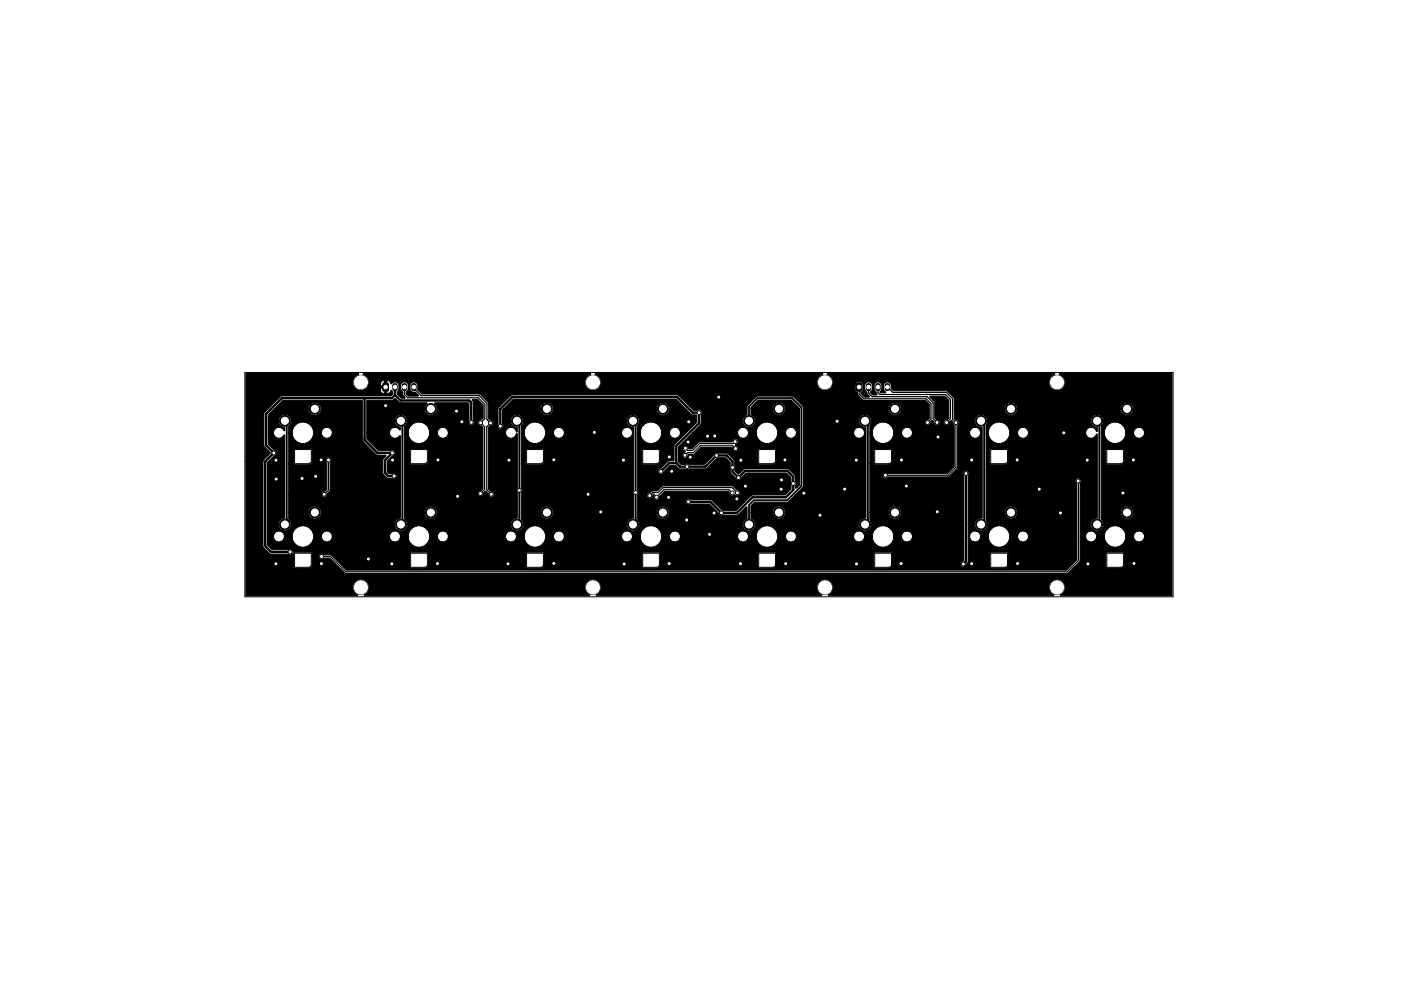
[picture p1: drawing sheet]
<svg xmlns="http://www.w3.org/2000/svg" width="297mm" height="210mm" viewBox="0 0 297 210" stroke-linecap="round" stroke-linejoin="round" font-family="sans-serif">
<g fill="none" stroke="#000" stroke-width=".21">
<path d="M51.9 79h196.8v47.6h-196.8zM62.5 95.4h3.5v2.6l-.5 .4h-3zM87.1 95.4h3.5v2.6l-.5 .4h-3zM111.7 95.4h3.5v2.6l-.5 .4h-3zM136.3 95.4h3.5v2.6l-.5 .4h-3zM160.9 95.4h3.5v2.6l-.5 .4h-3zM185.5 95.4h3.5v2.6l-.5 .4h-3zM210.1 95.4h3.5v2.6l-.5 .4h-3zM234.7 95.4h3.5v2.6l-.5 .4h-3zM62.5 117.4h3.5v2.6l-.5 .4h-3zM87.1 117.4h3.5v2.6l-.5 .4h-3zM111.7 117.4h3.5v2.6l-.5 .4h-3z"/>
<path d="M136.3 117.4h3.5v2.6l-.5 .4h-3zM160.9 117.4h3.5v2.6l-.5 .4h-3zM185.5 117.4h3.5v2.6l-.5 .4h-3zM210.1 117.4h3.5v2.6l-.5 .4h-3zM234.7 117.4h3.5v2.6l-.5 .4h-3z"/>
</g>
<g fill="#000" stroke="#000" stroke-width=".21">
<path d="M52.2 79.3l23.7-.1 .1 .3a1.72 1.72 0 0 0-1.1 2.1 1.72 1.72 0 0 0 2 1.2h3.7a.74 .74 0 0 0 .9 .7v-1.1h-.9v.4h-3.7l.6-.3 .6-.6h3.4v-1.2a.75 .75 0 0 0-.9 .8v.4h-2.5l.1-.8a1.9 1.9 0 0 0-1.2-1.7l.1-.2h48l.1 .3a1.73 1.73 0 0 0-1.2 1.9 1.73 1.73 0 0 0 1.9 1.4 1.73 1.73 0 0 0 1.5-1.7 1.9 1.9 0 0 0-1.2-1.7l.1-.2h48l.1 .3a1.73 1.73 0 0 0-.7 2.9 1.73 1.73 0 0 0 2.9-.9h4.7l.1 1.5 .4 .2 .1 .6 1.3 1.2h13l.8 .8v2.9l-.3 .3a.63 .63 0 0 0-.7 .6 .63 .63 0 0 0 .7 .7 .63 .63 0 0 0 .6-.8l.4-.3 .3 .3 .1 .5a.62 .62 0 0 0 1.1 0 .62 .62 0 0 0-.3-1h-.4l-.3-.4v-3.2l-1-1.1v-.2h3l.9 .8 .1 3.7-.3 .4a.7 .7 0 0 0-.8 .6v.1a.62 .62 0 0 0 .6 .6 .62 .62 0 0 0 .6-.6l.4-.5 .3 .3 .3 .8v8.7l-1.4 1.4-12.6 .1-.6-.3-.4 .2-.2 .3a.62 .62 0 0 0 .3 .7 .62 .62 0 0 0 .8-.1l12.9-.1 1.9-2v-7.4h2.6v.2a1.13 1.13 0 0 0 1.8 .8 1.13 1.13 0 0 0-.1-2 1.13 1.13 0 0 0-1.7 1h-2.6l.1-1.6a.62 .62 0 0 0 0-.9l-.8-.5v-2.1h10.7a1.37 1.37 0 0 0 .8 1.3 1.37 1.37 0 0 0 1.4-.2l.4-.6 .1-.5h21.9a1.36 1.36 0 0 0 1.9 1.3 1.36 1.36 0 0 0 .3-2.3 1.36 1.36 0 0 0-2.2 .8v.2h-21.9a1.36 1.36 0 0 0-1.3-1.3 1.36 1.36 0 0 0-1.4 1.3h-10.7v-2.2l-1.5-1.6h-11.3l-.5-.5-.1-.9-.5-.4a.82 .82 0 0 0-1.1 .7l.1 .8 .4 .6-1.1 .1-.1-.2 .4-.5v-.9l-.3-.5-.4-.2a.82 .82 0 0 0-1 .8v.8l.5 .6 .2 .5-.1 .1h-.9l-.5-.5 .5-.7v-.8l-.2-.5-.5-.3a.82 .82 0 0 0-1 .8l.1 1 .4 .4v.4l.5 .5v.1h-1l-.8-.8 .5-.6v-1.4l-.3-.3-1-.1-.4 .5h-4.7v-.4a1.9 1.9 0 0 0-1.2-1.7l.1-.2h48l.1 .3a1.73 1.73 0 0 0-.9 2.6 1.73 1.73 0 0 0 2.8 0 1.73 1.73 0 0 0-.9-2.6l.1-.3h23.7l.1 .2v46.9l-23.6 .1v-.2a1.73 1.73 0 0 0 .5-2.7 1.73 1.73 0 0 0-2.7 .1 1.73 1.73 0 0 0 .7 2.6l-.1 .2h-47.6v-.2a1.73 1.73 0 0 0 .5-2.7 1.73 1.73 0 0 0-2.7 .1 1.73 1.73 0 0 0 .7 2.6l-.1 .2h-47.6l-.1-.2 .6-.4a1.75 1.75 0 0 0-.4-2.6 1.75 1.75 0 0 0-2.5 .7 1.75 1.75 0 0 0 .9 2.4l-.1 .1h-47.6l-.1-.2 .6-.4a1.75 1.75 0 0 0-.4-2.6 1.75 1.75 0 0 0-2.5 .7 1.75 1.75 0 0 0 .9 2.4l-.1 .1-23.6-.1v-28.4h3.7v18.2l1.5 1.5h3.8a.95 .95 0 0 0 1.1-.1v2.9l.2 .2h3.2l.6-.5v-2h1.3l.1 .1a.68 .68 0 0 0 1.1 .2h1.3l3.3 3.3h153l1.4-1.3h6.7l.2 .2h3.1l.7-.4-.1-3-3.7-.1-.2 .2v3.1h-6.7l1.3-1.4v-5.2h1.2a1.13 1.13 0 0 0 1.1 1.2 1.13 1.13 0 0 0 1.2-1.1h1.7a2.25 2.25 0 0 0 2.3 2.2 2.25 2.25 0 0 0 2.2-2.3h1.7v.2a1.13 1.13 0 0 0 1.7 .8 1.13 1.13 0 0 0-.1-2 1.13 1.13 0 0 0-1.6 1h-1.7l-.1-.3a2.25 2.25 0 0 0-2.4-1.9 2.25 2.25 0 0 0-2 2.3h-1.7v-.2a1.13 1.13 0 0 0-1.2-1 1.13 1.13 0 0 0-1.1 1.1h-1.2v-11.2a.65 .65 0 0 0 0-1 .65 .65 0 0 0-1 .1 .65 .65 0 0 0 .3 1v16l-2.2 2.3h-152.6l-.6-.6h13.9l.2 .2h3.1l.4-.2h20.9l.2 .2h3.1l.4-.2h20.9l.2 .2h3.1l.4-.2h20.9l.2 .2h3.1l.4-.2h20.9l.2 .2h3.1l.4-.2h20.9l.2 .2h3.1l.7-.5v-2.8l-.2-.2-3.7 .1-.1 3.2h-20.9l.3-.2v-.5h14.4a.64 .64 0 0 0 .6 .6 .64 .64 0 0 0 .7-.6l.4-.5v-5.4h.3v.2a1.13 1.13 0 0 0 1.2 1 1.13 1.13 0 0 0 1.1-1.1h1.7a2.25 2.25 0 0 0 2.3 2.2 2.25 2.25 0 0 0 2.2-2.3h1.7v.2a1.13 1.13 0 0 0 1.7 .8 1.13 1.13 0 0 0-.1-2 1.13 1.13 0 0 0-1.6 1h-1.7l-.1-.3a2.25 2.25 0 0 0-2.4-1.9 2.25 2.25 0 0 0-2 2.3h-1.7v-.2a1.13 1.13 0 0 0-1.2-1 1.13 1.13 0 0 0-1.1 1.1h-.3v-2.5h1.3a1.37 1.37 0 0 0 1.9 1.3 1.37 1.37 0 0 0 .6-2.2v-1.7h3.9a1.36 1.36 0 0 0 1.9 1.3 1.36 1.36 0 0 0 .3-2.3 1.36 1.36 0 0 0-2.2 .8v.2h-3.9v-10.3h.7l.3 .2h3l.7-.5-.1-2.9-3.7-.1-.2 .2v3.1h-.7v-6.5h.5v.3a2.25 2.25 0 0 0 2.4 1.9 2.25 2.25 0 0 0 2.1-2.3h1.7v.2a1.13 1.13 0 0 0 1.2 .9 1.13 1.13 0 0 0 1-1.1h12.2v.2a1.18 1.18 0 0 0 1.1 .9 1.18 1.18 0 0 0 1.2-.8l.2 .1v17.6l-.2 .1a1.37 1.37 0 0 0-1.1 1.9 1.37 1.37 0 0 0 2.1 .6 1.37 1.37 0 0 0 0-2.2v-1.5h4.1a1.36 1.36 0 0 0 1.9 1.3 1.36 1.36 0 0 0 .3-2.3 1.36 1.36 0 0 0-2.2 .8v.2h-4.1v-10.3h.9l.3 .2h3l.7-.5-.1-2.9-3.7-.1-.2 .2v3.1h-.9v-6.5h.7v.3a2.25 2.25 0 0 0 2.4 1.9 2.25 2.25 0 0 0 2.1-2.3h1.7v.2a1.13 1.13 0 0 0 1.7 .8 1.13 1.13 0 0 0-.1-2 1.13 1.13 0 0 0-1.6 1h-1.7l-.1-.3a2.25 2.25 0 0 0-2.4-1.9 2.25 2.25 0 0 0-2 2.3h-.7v-1.5a1.39 1.39 0 0 0-.2-2.3 1.39 1.39 0 0 0-2.1 .9 1.39 1.39 0 0 0 1.4 1.7v.8h-.2a1.13 1.13 0 0 0-1.2-.8 1.13 1.13 0 0 0-1 1.1l-12.2-.1a1.13 1.13 0 0 0-1.2-1 1.13 1.13 0 0 0-1 1.1h-1.7l-.1-.3a2.25 2.25 0 0 0-2.4-1.9 2.25 2.25 0 0 0-2 2.3h-.5v-1.7a1.37 1.37 0 0 0-.5-2.2 1.37 1.37 0 0 0-1.9 1.1 1.37 1.37 0 0 0 1.5 1.6v19.2a1.49 1.49 0 0 0-1.6 1.4h-1.3v-10.4a.64 .64 0 0 0 0-.8 .64 .64 0 0 0-.9-.1 .64 .64 0 0 0-.1 .9v18l-.5 .4-.2 .4h-14.4l-.1-2.5-3.7-.1-.2 .2v3.1h-20.9l.3-.3v-2.9l-3.8-.1-.2 .2v3.1h-20.9l.3-.3v-2.9l-3.8-.1-.2 .2v3.1h-20.9l.3-.3v-2.9l-3.8-.1-.2 .2v3.1h-20.9l.3-.3v-2.9l-3.8-.1-.2 .2v3.1h-13.9l-2.7-2.6-1.5-.1-.5-.2a.62 .62 0 0 0-.7 .6h-1.3v-.8l-.1-.1h-3.9a.69 .69 0 0 0-.4-.6 .69 .69 0 0 0-.7 0h-3.5l-.9-.9v-1.9h1.3a1.13 1.13 0 0 0 1.1 1.2 1.13 1.13 0 0 0 1.2-1.1h1.7a2.25 2.25 0 0 0 2.3 2.2 2.25 2.25 0 0 0 2.2-2.3h1.7v.2a1.13 1.13 0 0 0 1.2 .9 1.13 1.13 0 0 0 1-1.1h12.2v.2a1.13 1.13 0 0 0 1.2 1 1.13 1.13 0 0 0 1.1-1.1h1.7a2.25 2.25 0 0 0 2.3 2.2 2.25 2.25 0 0 0 2.2-2.3h1.7v.2a1.13 1.13 0 0 0 1.2 .9 1.13 1.13 0 0 0 1-1.1h12.2v.2a1.13 1.13 0 0 0 1.2 1 1.13 1.13 0 0 0 1.1-1.1h1.7a2.25 2.25 0 0 0 2.3 2.2 2.25 2.25 0 0 0 2.2-2.3h1.7v.2a1.13 1.13 0 0 0 1.2 .9 1.13 1.13 0 0 0 1-1.1h12.2v.2a1.13 1.13 0 0 0 1.2 1 1.13 1.13 0 0 0 1.1-1.1h1.7a2.25 2.25 0 0 0 2.3 2.2 2.25 2.25 0 0 0 2.2-2.3h1.7v.2a1.13 1.13 0 0 0 1.2 .9 1.13 1.13 0 0 0 1-1.1h12.2v.2a1.13 1.13 0 0 0 1.2 1 1.13 1.13 0 0 0 1.1-1.1h1.7a2.25 2.25 0 0 0 2.3 2.2 2.25 2.25 0 0 0 2.2-2.3h1.7v.2a1.13 1.13 0 0 0 1.2 .9 1.13 1.13 0 0 0 1-1.1h12.2v.2a1.13 1.13 0 0 0 1.2 1 1.13 1.13 0 0 0 1.1-1.1h1.7a2.25 2.25 0 0 0 2.3 2.2 2.25 2.25 0 0 0 2.2-2.3h1.7v.2a1.13 1.13 0 0 0 1.7 .8 1.13 1.13 0 0 0-.1-2 1.13 1.13 0 0 0-1.6 1h-1.7l-.1-.3a2.25 2.25 0 0 0-2.4-1.9 2.25 2.25 0 0 0-2 2.3h-1.7v-.2a1.13 1.13 0 0 0-1.2-1 1.13 1.13 0 0 0-1.1 1.1l-12.2-.1a1.13 1.13 0 0 0-1.2-1 1.13 1.13 0 0 0-1 1.1h-1.7l-.1-.3a2.25 2.25 0 0 0-2.4-1.9 2.25 2.25 0 0 0-2 2.3h-1.7v-.2a1.13 1.13 0 0 0-1.2-1 1.13 1.13 0 0 0-1.1 1.1l-12.2-.1a1.13 1.13 0 0 0-1.2-1 1.13 1.13 0 0 0-1 1.1h-1.7l-.1-.3a2.25 2.25 0 0 0-2.4-1.9 2.25 2.25 0 0 0-2 2.3h-1.7v-.2a1.13 1.13 0 0 0-1.2-1 1.13 1.13 0 0 0-1.1 1.1l-12.2-.1a1.13 1.13 0 0 0-1.2-1 1.13 1.13 0 0 0-1 1.1h-1.7l-.1-.3a2.25 2.25 0 0 0-2.4-1.9 2.25 2.25 0 0 0-2 2.3h-1.7v-.2a1.13 1.13 0 0 0-1.2-1 1.13 1.13 0 0 0-1.1 1.1l-12.2-.1a1.13 1.13 0 0 0-1.2-1 1.13 1.13 0 0 0-1 1.1h-1.7l-.1-.3a2.25 2.25 0 0 0-2.4-1.9 2.25 2.25 0 0 0-2 2.3h-1.7v-.2a1.13 1.13 0 0 0-1.2-1 1.13 1.13 0 0 0-1.1 1.1l-12.2-.1a1.13 1.13 0 0 0-1.2-1 1.13 1.13 0 0 0-1 1.1h-1.7l-.1-.3a2.25 2.25 0 0 0-2.4-1.9 2.25 2.25 0 0 0-2 2.3h-1.7v-.2a1.13 1.13 0 0 0-1.2-1 1.13 1.13 0 0 0-1.1 1.1h-1.3v-15.6l1.4-1.5a.62 .62 0 0 0 .6-.6 .62 .62 0 0 0-.6-.6l-1.3-1.3v-2.4h1.2a1.18 1.18 0 0 0 .9 1.1 1.18 1.18 0 0 0 1.4-.6l.1 .1-.1 17.5a1.37 1.37 0 0 0-1.1 1.9 1.37 1.37 0 0 0 2.2 .5 1.37 1.37 0 0 0-.2-2.2v-1.4h4.2a1.36 1.36 0 0 0 1.9 1.3 1.36 1.36 0 0 0 .3-2.3 1.36 1.36 0 0 0-2.2 .8v.2h-4.2v-3.8h6.9a.62 .62 0 0 0 .6 .6 .62 .62 0 0 0 .7-.6l.6-.9v-5.8l.1-.2a.62 .62 0 0 0-.4-1 .62 .62 0 0 0-.7 .7l.3 .5v5.6l-.4 .4a.74 .74 0 0 0-.8 .5v.2h-6.9v-6.5h1l.3 .2h3l.7-.5-.1-2.9-3.7-.1-.2 .2v3.1h-1v-6.5h.8v.3a2.25 2.25 0 0 0 2.4 1.9 2.25 2.25 0 0 0 2.1-2.3h1.7v.2a1.13 1.13 0 0 0 1.7 .8 1.13 1.13 0 0 0-.1-2 1.13 1.13 0 0 0-1.6 1h-1.7l-.1-.3a2.25 2.25 0 0 0-2.4-1.9 2.25 2.25 0 0 0-2 2.3h-.8l.1-1.6a1.37 1.37 0 0 0-.2-2.1 1.37 1.37 0 0 0-2 .7 1.37 1.37 0 0 0 1.2 1.8l.1 .6-.2 .1a1.17 1.17 0 0 0-1.2-.7 1.17 1.17 0 0 0-1 1.1h-1.2v-3.7l1.4-1.4h7.2a1.36 1.36 0 0 0 1.9 1.3 1.36 1.36 0 0 0 .3-2.3 1.36 1.36 0 0 0-2.2 .8v.2h-7.2l1.8-1.8 16.8 .1v8.5l3 3 2 .1-.6 .9v2.9l.9 1 1.1 .1a.62 .62 0 0 0 .9-.1 .62 .62 0 0 0-.2-.9l-.4-.1-.9 .1-.5-.4v-2.3l1.1-1.1a.64 .64 0 0 0 .6-.8 .64 .64 0 0 0-1-.3h-2.6l-2.4-2.5v-1.3h4.8v.2a1.19 1.19 0 0 0 1 .9 1.19 1.19 0 0 0 1.2-.5l.1 .1-.1 17.4a1.37 1.37 0 0 0-1 2 1.37 1.37 0 0 0 2.2 .4 1.37 1.37 0 0 0-.3-2.2v-1.4h4.3a1.36 1.36 0 0 0 1.9 1.3 1.36 1.36 0 0 0 .3-2.3 1.36 1.36 0 0 0-2.2 .8v.2h-4.3v-10.3h1.1l.3 .2h3l.7-.5-.1-2.9-3.7-.1-.2 .2v3.1h-1.1v-6.5h.9v.3a2.25 2.25 0 0 0 2.4 1.9 2.25 2.25 0 0 0 2.1-2.3h1.7v.2a1.13 1.13 0 0 0 1.7 .8 1.13 1.13 0 0 0-.1-2 1.13 1.13 0 0 0-1.6 1h-1.7l-.1-.3a2.25 2.25 0 0 0-2.4-1.9 2.25 2.25 0 0 0-2 2.3h-.9v-1.4l.2-.2a1.37 1.37 0 0 0-.2-2.1 1.37 1.37 0 0 0-2 .6 1.37 1.37 0 0 0 1.2 1.9v.4l-.1 .1a1.16 1.16 0 0 0-1.3-.5 1.16 1.16 0 0 0-.9 1.1h-4.8v-6.8l5.3-.1 .6-.4 1.1 .9 5.8 .1a1.41 1.41 0 0 0-.3 2.1 1.41 1.41 0 0 0 2.1 0 1.41 1.41 0 0 0-.3-2.1h7.2l.1 .2v4.2a.62 .62 0 0 0 .7 .3 .62 .62 0 0 0 .4-.6l-.1-.4v-3.8l-.3-.5 .1-.2 1.1 .1 1.1 1.2v2.6l-.3 .5a.68 .68 0 0 0-.8 .8l.2 .3 .5 .1 .4 .4v12.9l-.4 .5-.4 .1a.63 .63 0 0 0-.3 .8 .63 .63 0 0 0 .8 .3 .63 .63 0 0 0 .4-.7l.5-.4 .5 .6a.62 .62 0 0 0 .6 .7 .62 .62 0 0 0 .7-.6l-.2-.4-.6-.3-.5-.5v-11.9h3.7a1.17 1.17 0 0 0 1.1 1.1 1.17 1.17 0 0 0 1.2-.9l.2 .1v11.4l-.2 .5 .2 .6-.1 5.3a1.36 1.36 0 0 0-1.4 1.4 1.36 1.36 0 0 0 1.4 1.3 1.36 1.36 0 0 0 1.4-1.3h21.8a1.37 1.37 0 0 0 1.9 1.2 1.37 1.37 0 0 0 .5-2.2v-1.6h4a1.36 1.36 0 0 0 1.9 1.3 1.36 1.36 0 0 0 .3-2.3 1.36 1.36 0 0 0-2.2 .8v.2h-4v-3.5h1.9a.64 .64 0 0 0 .6 .6 .64 .64 0 0 0 .7-.5v-.3l.2-.1 .2 .1-.2 .4a.64 .64 0 0 0 .6 .7 .64 .64 0 0 0 .6-.8l1.2-1h13.4l.6 .9h.4l.4-.2a.65 .65 0 0 0 1.1-.1 .65 .65 0 0 0-.6-.9l-1-.9h-14.7l-1.2 1.1h-1.1l-.4 .3a.64 .64 0 0 0-.8 .7h-1.9v-.2a.69 .69 0 0 0 0-.9v-5.7h.8l.3 .2h3l.7-.5-.1-2.9-3.7-.1-.2 .2v3.1h-.8v-6.5h.6v.3a2.25 2.25 0 0 0 2.4 1.9 2.25 2.25 0 0 0 2.1-2.3h1.7v.2a1.13 1.13 0 0 0 1.7 .8 1.13 1.13 0 0 0-.1-2 1.13 1.13 0 0 0-1.6 1h-1.7l-.1-.3a2.25 2.25 0 0 0-2.4-1.9 2.25 2.25 0 0 0-2 2.3h-.6v-1.6a1.4 1.4 0 0 0-.7-2.3 1.4 1.4 0 0 0-1.6 1.2 1.4 1.4 0 0 0 1.5 1.5v13.3l-.2 .5 .2 .5-.1 4.9a1.38 1.38 0 0 0-1.5 1.4h-21.8l-.5-1.1v-1.5h4.1a1.36 1.36 0 0 0 1.9 1.3 1.36 1.36 0 0 0 .3-2.3 1.36 1.36 0 0 0-2.2 .8v.2h-4.1v-4.2a.68 .68 0 0 0 0-1v-5.1h.9l.3 .2h3l.7-.5-.1-2.9-3.7-.1-.2 .2v3.1h-.9v-6.5h.7v.3a2.25 2.25 0 0 0 2.4 1.9 2.25 2.25 0 0 0 2.1-2.3h1.7v.2a1.13 1.13 0 0 0 1.2 .9 1.13 1.13 0 0 0 1-1.1h12.2v.2a1.13 1.13 0 0 0 1.8 .8 1.13 1.13 0 0 0-.1-2 1.13 1.13 0 0 0-1.7 1l-12.2-.1a1.13 1.13 0 0 0-1.2-1 1.13 1.13 0 0 0-1 1.1h-1.7l-.1-.3a2.25 2.25 0 0 0-2.4-1.9 2.25 2.25 0 0 0-2 2.3h-.7v-1.6a1.37 1.37 0 0 0-.3-2.2 1.37 1.37 0 0 0-1.9 .9 1.37 1.37 0 0 0 1.3 1.7l.1 .9-.2 .1a1.18 1.18 0 0 0-1.2-1 1.18 1.18 0 0 0-1.1 1.1h-3.7v-1.1l.3-.3h1.7a.63 .63 0 0 0 .8 .6 .63 .63 0 0 0 .2-1v-3l.3-.3h7.8a1.36 1.36 0 0 0 1.3 1.4 1.36 1.36 0 0 0 1.4-1.4h21.9a1.36 1.36 0 0 0 1.9 1.3 1.36 1.36 0 0 0 .3-2.3 1.36 1.36 0 0 0-2.2 .8v.2h-21.9a1.36 1.36 0 0 0-1.3-1.3 1.36 1.36 0 0 0-1.4 1.3h-7.8l2-2 34.6 .1 3.2 3.1 1.1 .1 .1 1.5-4.8 4.9-.1 3.3-1.2 .1-1.8 1.6a.62 .62 0 0 0-.4 .8 .62 .62 0 0 0 .8 .4l1.8-1.9h1.1l.9 .8 1.6 .1 .4-.1h3.5l2.3-2.2 .4-.2h1.5l1 1-.1 1.1 .2 1 1 1.3a.64 .64 0 0 0 .7 .5 .64 .64 0 0 0 .6-.6l1-1 8.5-.1 1 1.1-.1 1.2 .1 1.1-1.3 1.3h-7l-3.4 3.3h-2.6l-.4-.1-2.3-2.2-4.5-.1a.63 .63 0 0 0-.9 .7 .63 .63 0 0 0 1.1 .3l4 .1 1.9 1.8a.67 .67 0 0 0 .9 .6l3.2-.1 1.9-1.8v2.5a1.36 1.36 0 0 0-.2 2.4 1.36 1.36 0 0 0 2.1-1.1h21.8a1.37 1.37 0 0 0 1.9 1.3 1.37 1.37 0 0 0 .5-2.3v-1.6h4a1.36 1.36 0 0 0 1.9 1.3 1.36 1.36 0 0 0 .3-2.3 1.36 1.36 0 0 0-2.2 .8v.2h-4v-10.3h.8l.3 .2h3l.7-.5-.1-2.9-3.7-.1-.2 .2v3.1h-.8v-6.5h.6a2.25 2.25 0 0 0 2.3 2.2 2.25 2.25 0 0 0 2.2-2.3h1.7v.2a1.13 1.13 0 0 0 1.7 .8 1.13 1.13 0 0 0-.1-2 1.13 1.13 0 0 0-1.6 1h-1.7l-.1-.3a2.25 2.25 0 0 0-2.4-1.9 2.25 2.25 0 0 0-2 2.3h-.6v-1.7a1.39 1.39 0 0 0-.5-2.1 1.39 1.39 0 0 0-1.9 1.1 1.39 1.39 0 0 0 1.6 1.5l-.1 19.2a1.39 1.39 0 0 0-1.5 1.4h-21.8l-.1-.2a1.77 1.77 0 0 0-.9-1.2v-1.2h4.6a1.36 1.36 0 0 0 1.9 1.3 1.36 1.36 0 0 0 .3-2.3 1.36 1.36 0 0 0-2.2 .8v.2h-4.6v-1.3l.8-.8 7-.1 3.3-3.1v-11.6h10.7a1.14 1.14 0 0 0 1.6 1.1 1.14 1.14 0 0 0 .3-1.9 1.14 1.14 0 0 0-1.9 .7l-10.7 .1v-5.1h18.1a1.36 1.36 0 0 0 1.9 1.3 1.36 1.36 0 0 0 .3-2.3 1.36 1.36 0 0 0-2.2 .8v.2h-18.1v-.5l-2.2-2.1-7.6-.1-2.1 2.1v1.8l-.1 .1a1.37 1.37 0 0 0-.5 2.2 1.37 1.37 0 0 0 2.2-.2 1.37 1.37 0 0 0-.8-2v-1.3h4.6a1.36 1.36 0 0 0 1.9 1.3 1.36 1.36 0 0 0 .3-2.3 1.36 1.36 0 0 0-2.2 .8v.2h-4.6l.1-.3 1.5-1.5h6.9l1.8 1.7v16.3l-.7 .7-.1-.1 .1-.9-.2-1.7-1.6-1.5h-9.1l-1.3 1.2-.8-.7 .1-.7-.1-.8h4.8l.2 .2h3.2l.6-.5v-2.8l-.1-.1h-3.8l-.1 3.2h-4.8l-.1-.8-1.4-1.4-2.5-.2-.3 .2-.2 .4-2 1.9h-3.2l-.5-.1-1.2 .1-.5-.5v-1.4h.7a.65 .65 0 0 0 .7 .6 .65 .65 0 0 0 .6-.8h1.3l1.5-1.5h6.4l.2 .3a.62 .62 0 0 0 .9 .6 .62 .62 0 0 0 .2-1l-.4-.3v-.2a.65 .65 0 0 0 .4-.7 .65 .65 0 0 0-.7-.5 .65 .65 0 0 0-.5 .7h-6.9l-1.6 1.4h-.7l-.2-.5-.4-.2-.4 .1-.3 .4a.65 .65 0 0 0 .6 .8v.1a.79 .79 0 0 0-.7 .7h-.7v-1.8l3-3h9.5a1.13 1.13 0 0 0 1.1 1.1 1.13 1.13 0 0 0 1.2-1h1.7a2.25 2.25 0 0 0 2.3 2.2 2.25 2.25 0 0 0 2.2-2.3h1.7v.2a1.13 1.13 0 0 0 1.7 .8 1.13 1.13 0 0 0-.1-2 1.13 1.13 0 0 0-1.6 1h-1.7l-.1-.3a2.25 2.25 0 0 0-2.4-1.9 2.25 2.25 0 0 0-2 2.3h-1.7v-.2a1.13 1.13 0 0 0-1.2-1 1.13 1.13 0 0 0-1.1 1.1h-9.5l1.7-1.8 .1-2.1a.64 .64 0 0 0-.1-.8 .64 .64 0 0 0-.8 0l-.8-.1-3-3-.4-.2h-35l-.4 .2-2.5 2.6-.1 3.4-.2 .4h-1.5a.63 .63 0 0 0 .7-.5 .63 .63 0 0 0-.5-.8l-.5-.2v-3.5l-1.9-1.8h-12.2l-1-.9 .1-1-.2-.4a.82 .82 0 0 0-1-.2l-.4 .6v.9a.83 .83 0 0 0 .9 .6l.8 .6v.2h-2.1l-.5-.4v-.4l.5-.6v-.8l-.2-.5-.5-.3a.82 .82 0 0 0-1 .8v.8l.5 .6v.6l.5 .5-.1 .2h-.7l-.9-.9v-.5l.4-.6-.2-1.2-.6-.3-.8 .4-.1-.1a.76 .76 0 0 0-.9-.6v2.8a.73 .73 0 0 0 .9-.6l.1-.1 .3 .3v.5l-.5 .4-23.2 .1-3.7 3.7v6.7l1.4 1.6-1.4 1.5-.1 .3h-3.7zM81.2 81.3l.9-.1 .2 .2 .1 1.3-.2 .3h-.8l-.2-.2zM181.6 81.3l.9-.1 .2 .2 .1 1.3-.2 .3h-.8l-.2-.2z"/>
<circle cx="58" cy="96.1" r=".4"/>
<circle cx="58.5" cy="97.6" r=".4"/>
<circle cx="60.4" cy="89.3" r="1.14"/>
<circle cx="66.8" cy="86.7" r="1.14"/>
<circle cx="68.1" cy="97.6" r=".4"/>
<circle cx="69.6" cy="97.6" r=".4"/>
<circle cx="76.5" cy="81.1" r="1.5"/>
<circle cx="81.8" cy="86.1" r=".4"/>
<circle cx="83.2" cy="96.1" r=".4"/>
<circle cx="83.2" cy="97.6" r=".4"/>
<circle cx="85" cy="89.3" r="1.14"/>
<circle cx="91.4" cy="86.7" r="1.14"/>
<circle cx="92.9" cy="97.6" r=".4"/>
<circle cx="96.8" cy="87.2" r=".4"/>
<circle cx="97.9" cy="89.5" r=".4"/>
<circle cx="99.9" cy="89.6" r=".4"/>
<circle cx="101.9" cy="89.7" r=".4"/>
<circle cx="104" cy="89.8" r=".4"/>
<circle cx="106.1" cy="90.4" r=".4"/>
<circle cx="107.9" cy="97.6" r=".4"/>
<circle cx="109.6" cy="89.3" r="1.14"/>
<circle cx="116" cy="86.7" r="1.14"/>
<circle cx="117.4" cy="97.6" r=".4"/>
<circle cx="125.7" cy="81.1" r="1.5"/>
<circle cx="126" cy="91.7" r=".4"/>
<circle cx="132.2" cy="97.6" r=".4"/>
<circle cx="134.2" cy="89.3" r="1.14"/>
<circle cx="140.6" cy="86.7" r="1.14"/>
<circle cx="141.9" cy="97" r=".4"/>
<circle cx="142.4" cy="100" r=".4"/>
<circle cx="145.2" cy="96.6" r=".4"/>
<circle cx="145.3" cy="95.1" r=".4"/>
<circle cx="145.7" cy="99" r=".4"/>
<circle cx="145.9" cy="93.8" r=".4"/>
<circle cx="146" cy="89.5" r=".4"/>
<circle cx="146.4" cy="97" r=".4"/>
<circle cx="148.2" cy="87.5" r=".4"/>
<circle cx="150" cy="92.6" r=".4"/>
<circle cx="151.5" cy="92.5" r=".4"/>
<circle cx="151.9" cy="96.6" r=".4"/>
<circle cx="152.4" cy="84.3" r=".4"/>
<circle cx="155.3" cy="99.2" r=".4"/>
<circle cx="155.9" cy="93.7" r=".4"/>
<circle cx="155.9" cy="95.2" r=".4"/>
<circle cx="157.1" cy="97.7" r=".4"/>
<circle cx="158.8" cy="89.3" r="1.14"/>
<circle cx="165.2" cy="86.7" r="1.14"/>
<circle cx="166.4" cy="97.6" r=".4"/>
<circle cx="174.9" cy="81.1" r="1.5"/>
<circle cx="177.5" cy="89.4" r=".4"/>
<circle cx="181.6" cy="97.6" r=".4"/>
<circle cx="183.4" cy="89.3" r="1.14"/>
<circle cx="189.8" cy="86.7" r="1.14"/>
<circle cx="191.1" cy="97.6" r=".4"/>
<circle cx="196.6" cy="89.6" r=".4"/>
<circle cx="198.7" cy="89.6" r=".4"/>
<circle cx="198.9" cy="92.7" r=".4"/>
<circle cx="200.7" cy="89.7" r=".4"/>
<circle cx="202.7" cy="89.7" r=".4"/>
<circle cx="206" cy="97.6" r=".4"/>
<circle cx="208" cy="89.3" r="1.14"/>
<circle cx="214.4" cy="86.7" r="1.14"/>
<circle cx="215.7" cy="97.6" r=".4"/>
<circle cx="224.1" cy="81.1" r="1.5"/>
<circle cx="225.5" cy="91.8" r=".4"/>
<circle cx="230.5" cy="97.6" r=".4"/>
<circle cx="232.6" cy="89.3" r="1.14"/>
<circle cx="239" cy="86.7" r="1.14"/>
<circle cx="240.3" cy="97.6" r=".4"/>
<circle cx="58.5" cy="119.6" r=".4"/>
<circle cx="58.6" cy="101.6" r=".4"/>
<circle cx="60.4" cy="111.3" r="1.14"/>
<circle cx="61.5" cy="117.1" r=".4"/>
<circle cx="64.1" cy="101.5" r=".4"/>
<circle cx="66.8" cy="108.7" r="1.14"/>
<circle cx="66.9" cy="101.1" r=".4"/>
<circle cx="68.1" cy="119.6" r=".4"/>
<circle cx="68.2" cy="118.1" r=".4"/>
<circle cx="68.7" cy="104.9" r=".4"/>
<circle cx="78.1" cy="118.6" r=".4"/>
<circle cx="83.1" cy="119.6" r=".4"/>
<circle cx="83.6" cy="101" r=".4"/>
<circle cx="85" cy="111.3" r="1.14"/>
<circle cx="91.4" cy="108.7" r="1.14"/>
<circle cx="92.7" cy="119.6" r=".4"/>
<circle cx="97" cy="105.3" r=".4"/>
<circle cx="101.9" cy="104.7" r=".4"/>
<circle cx="104.2" cy="104.9" r=".4"/>
<circle cx="107.7" cy="119.6" r=".4"/>
<circle cx="109.6" cy="111.3" r="1.14"/>
<circle cx="110.1" cy="104" r=".4"/>
<circle cx="116" cy="108.7" r="1.14"/>
<circle cx="117.4" cy="119.5" r=".4"/>
<circle cx="124.7" cy="104.9" r=".4"/>
<circle cx="127.4" cy="108.6" r=".4"/>
<circle cx="132.3" cy="119.7" r=".4"/>
<circle cx="134.2" cy="111.3" r="1.14"/>
<circle cx="134.8" cy="104.5" r=".4"/>
<circle cx="137.8" cy="105.2" r=".4"/>
<circle cx="139.2" cy="105.5" r=".4"/>
<circle cx="140.1" cy="100" r=".4"/>
<circle cx="140.6" cy="108.7" r="1.14"/>
<circle cx="141.8" cy="105.5" r=".4"/>
<circle cx="141.9" cy="119.6" r=".4"/>
<circle cx="145.6" cy="110.3" r=".4"/>
<circle cx="146" cy="106.5" r=".4"/>
<circle cx="150.4" cy="113.4" r=".4"/>
<circle cx="151.4" cy="108.8" r=".4"/>
<circle cx="153" cy="108.8" r=".4"/>
<circle cx="155.2" cy="104.6" r=".4"/>
<circle cx="156.2" cy="105.8" r=".4"/>
<circle cx="156.3" cy="104.6" r=".4"/>
<circle cx="156.6" cy="101.3" r=".4"/>
<circle cx="157" cy="119.6" r=".4"/>
<circle cx="158" cy="103.2" r=".4"/>
<circle cx="158.8" cy="111.3" r="1.14"/>
<circle cx="165.2" cy="108.7" r="1.14"/>
<circle cx="165.6" cy="103.8" r=".4"/>
<circle cx="165.7" cy="101.8" r=".4"/>
<circle cx="166.6" cy="119.6" r=".4"/>
<circle cx="168.2" cy="102.6" r=".4"/>
<circle cx="170.4" cy="104.6" r=".4"/>
<circle cx="173.9" cy="109.3" r=".4"/>
<circle cx="179.1" cy="103.8" r=".4"/>
<circle cx="181.6" cy="119.6" r=".4"/>
<circle cx="183.4" cy="111.3" r="1.14"/>
<circle cx="187.7" cy="100.8" r=".4"/>
<circle cx="189.8" cy="108.7" r="1.14"/>
<circle cx="191.1" cy="119.6" r=".4"/>
<circle cx="192.2" cy="103.1" r=".4"/>
<circle cx="198.7" cy="108.6" r=".4"/>
<circle cx="204.2" cy="119.7" r=".4"/>
<circle cx="204.8" cy="100.5" r=".4"/>
<circle cx="206" cy="119.6" r=".4"/>
<circle cx="208" cy="111.3" r="1.14"/>
<circle cx="214.4" cy="108.7" r="1.14"/>
<circle cx="215.7" cy="119.6" r=".4"/>
<circle cx="220.3" cy="103.8" r=".4"/>
<circle cx="224.8" cy="108.8" r=".4"/>
<circle cx="228.6" cy="102" r=".4"/>
<circle cx="230.7" cy="119.6" r=".4"/>
<circle cx="232.6" cy="111.3" r="1.14"/>
<circle cx="238.1" cy="104.6" r=".4"/>
<circle cx="239" cy="108.7" r="1.14"/>
<circle cx="240.4" cy="119.6" r=".4"/>
<circle cx="76.5" cy="124.6" r="1.5"/>
<circle cx="125.7" cy="124.6" r="1.5"/>
<circle cx="174.9" cy="124.6" r="1.5"/>
<circle cx="224.1" cy="124.6" r="1.5"/>
</g>
<path d="M83.8 81.8v.6M85.8 81.8v.6M87.8 81.8v.6M184.2 81.8v.6M186.2 81.8v.6M188.2 81.8v.6" fill="none" stroke="#000" stroke-width="1.2"/>
<path d="M77.3 84.5v8.9l2.7 2.7h3.2l-1.6 1.5v2.7l.7 .7h1.3M83.8 83.8l-.7 .7h-23.3l-3.4 3.4v6.5l1.6 1.7-1.8 1.8v18l1.3 1.2h4M83.8 82.1v1.7M83.8 83.8l1.1 1.2h14.6l.4 .4v4.2M97.9 89.5v7.1l-.9 1h-4.1M106.1 90.4v-3.6l2.5-2.5h35l3.3 3.2h1.3v2.3l-4.8 4.8v3.6M143.4 98.2l.8 .8h5.3l2.4-2.4h2.1l1.3 1.3v2.2l1.3 1.2 1.4-1.4h8.9l1.3 1.3v2.7l-1.6 1.6h-7.1l-3.3 3.3h-3.2l-2.4-2.3h-4.6M143.4 98.2h-1.5l-1.8 1.8M145.7 99h.1M151.4 108.8v3.6l-1 1M158 103.2v1.8l-.8 .8h-1M204.8 100.5v18.6l-.6 .6" fill="none" stroke="#000" stroke-width=".51"/>
<path d="M69.6 97.6v6.4l-.9 .9M85.8 82.1v1.6l.6 .7h15l1.4 1.4v3l-.9 .9 .8 .9v13.2l-.8 .9M87.8 82.1v.3l1.5 1.5h12.3l1.6 1.7v3.4l.8 .8-.8 .7v13.4l1 1M155.9 93.7l-.5 .4h-7.1l-1.5 1.5h-1l-.5-.5M155.9 95.2l-.6-.6h-6.8l-1.5 1.4h-1.2l-.6 .6M182.2 82.1v1.5l1 1h13.2l1 1v3.3l-.8 .7M184.2 82.1v1.3l.7 .8h11.7l1.2 1.2v3.4l.9 .8M186.2 82.1v1.2l.3 .4h13.9l1.1 1.1v4l-.8 .9M188.2 82.1l1.1 1.2h11.3l1.4 1.3v4.4l.7 .7v9.5l-1.7 1.6h-13.3M155.2 104.6l-.6-.7h-13.8l-1.6 1.6M156.3 104.6l-1.1-1.1h-14.6l-1.1 1h-1.1l-.6 .7M228.6 102l.1 16.9-2.4 2.4h-153l-3.2-3.2h-1.9" fill="none" stroke="#000" stroke-width=".25"/>
<path d="M60.4 89.3l.4 .4v21.2l-.4 .4M85 89.3l.3 .3v21.4l-.3 .3M109.6 89.3l.5 .5v21l-.5 .5M134.2 89.3l.6 .6v20.8l-.6 .6M158.8 89.3v-3l1.8-1.8h7.3l2 1.9v16.7l-3 3h-7.1l-1 1.1v4.1M183.4 89.3l.6 .6v20.8l-.6 .6M208 89.3l.7 .6v20.7l-.7 .7M232.6 89.3l.5 .4v21.1l-.5 .5M60.8 110.1h.1M134.8 109.9v.1M184 110v.1" fill="none" stroke="#000" stroke-width=".38"/>
<g fill="#fff" stroke="#fff" stroke-width=".21">
<circle cx="83.2" cy="96.1" r=".2"/>
<circle cx="83.6" cy="101" r=".2"/>
<circle cx="110.1" cy="104" r=".2"/>
<circle cx="134.8" cy="104.5" r=".2"/>
<circle cx="220.3" cy="103.8" r=".2"/>
<circle cx="127.4" cy="108.6" r=".2"/>
<circle cx="141.8" cy="105.5" r=".2"/>
<circle cx="96.8" cy="87.2" r=".2"/>
<circle cx="66.9" cy="101.1" r=".2"/>
<circle cx="145.6" cy="110.3" r=".2"/>
<circle cx="78.1" cy="118.6" r=".2"/>
<circle cx="157.1" cy="97.7" r=".2"/>
<circle cx="151.4" cy="108.8" r=".2"/>
<circle cx="64.1" cy="101.5" r=".2"/>
<circle cx="166.6" cy="119.6" r=".2"/>
<circle cx="97" cy="105.3" r=".2"/>
<circle cx="151.5" cy="92.5" r=".2"/>
<circle cx="83.1" cy="119.6" r=".2"/>
<circle cx="107.7" cy="119.6" r=".2"/>
<circle cx="198.7" cy="108.6" r=".2"/>
<circle cx="215.7" cy="119.6" r=".2"/>
<circle cx="92.9" cy="97.6" r=".2"/>
<circle cx="206" cy="97.6" r=".2"/>
<circle cx="165.6" cy="103.8" r=".2"/>
<circle cx="192.2" cy="103.1" r=".2"/>
<circle cx="92.7" cy="119.6" r=".2"/>
<circle cx="181.6" cy="97.6" r=".2"/>
<circle cx="177.5" cy="89.4" r=".2"/>
<circle cx="152.4" cy="84.3" r=".2"/>
<circle cx="158" cy="103.2" r=".2"/>
<circle cx="146" cy="89.5" r=".2"/>
<circle cx="117.4" cy="97.6" r=".2"/>
<circle cx="240.3" cy="97.6" r=".2"/>
<circle cx="166.4" cy="97.6" r=".2"/>
<circle cx="107.9" cy="97.6" r=".2"/>
<circle cx="230.7" cy="119.6" r=".2"/>
<circle cx="126" cy="91.7" r=".2"/>
<circle cx="157" cy="119.6" r=".2"/>
<circle cx="81.8" cy="86.1" r=".2"/>
<circle cx="150" cy="92.6" r=".2"/>
<circle cx="240.4" cy="119.6" r=".2"/>
<circle cx="58.6" cy="101.6" r=".2"/>
<circle cx="146.4" cy="97" r=".2"/>
<circle cx="83.2" cy="97.6" r=".2"/>
<circle cx="230.5" cy="97.6" r=".2"/>
<circle cx="58.5" cy="97.6" r=".2"/>
<circle cx="58.5" cy="119.6" r=".2"/>
<circle cx="132.2" cy="97.6" r=".2"/>
<circle cx="117.4" cy="119.5" r=".2"/>
<circle cx="225.5" cy="91.8" r=".2"/>
<circle cx="191.1" cy="97.6" r=".2"/>
<circle cx="124.7" cy="104.9" r=".2"/>
<circle cx="145.9" cy="93.8" r=".2"/>
<circle cx="142.4" cy="100" r=".2"/>
<circle cx="132.3" cy="119.7" r=".2"/>
<circle cx="141.9" cy="97" r=".2"/>
<circle cx="191.1" cy="119.6" r=".2"/>
<circle cx="206" cy="119.6" r=".2"/>
<circle cx="141.9" cy="119.6" r=".2"/>
<circle cx="179.1" cy="103.8" r=".2"/>
<circle cx="97.9" cy="89.5" r=".2"/>
<circle cx="198.9" cy="92.7" r=".2"/>
<circle cx="150.4" cy="113.4" r=".2"/>
<circle cx="238.1" cy="104.6" r=".2"/>
<circle cx="165.7" cy="101.8" r=".2"/>
<circle cx="170.4" cy="104.6" r=".2"/>
<circle cx="224.8" cy="108.8" r=".2"/>
<circle cx="68.1" cy="97.6" r=".2"/>
<circle cx="156.2" cy="105.8" r=".2"/>
<circle cx="181.6" cy="119.6" r=".2"/>
<circle cx="68.1" cy="119.6" r=".2"/>
<circle cx="173.9" cy="109.3" r=".2"/>
<circle cx="215.7" cy="97.6" r=".2"/>
<circle cx="168.2" cy="102.6" r=".2"/>
<circle cx="153" cy="108.8" r=".2"/>
<circle cx="99.9" cy="89.6" r=".2"/>
<circle cx="146" cy="106.5" r=".2"/>
<circle cx="155.3" cy="99.2" r=".2"/>
<circle cx="61.5" cy="117.1" r=".2"/>
<circle cx="106.1" cy="90.4" r=".2"/>
<circle cx="156.6" cy="101.3" r=".2"/>
<circle cx="151.9" cy="96.6" r=".2"/>
<circle cx="148.2" cy="87.5" r=".2"/>
<circle cx="58" cy="96.1" r=".2"/>
<circle cx="140.1" cy="100" r=".2"/>
<circle cx="204.2" cy="119.7" r=".2"/>
<circle cx="145.7" cy="99" r=".2"/>
<circle cx="204.8" cy="100.5" r=".2"/>
<circle cx="187.7" cy="100.8" r=".2"/>
<circle cx="202.7" cy="89.7" r=".2"/>
<circle cx="145.3" cy="95.1" r=".2"/>
<circle cx="155.9" cy="93.7" r=".2"/>
<circle cx="145.2" cy="96.6" r=".2"/>
<circle cx="155.9" cy="95.2" r=".2"/>
<circle cx="228.6" cy="102" r=".2"/>
<circle cx="68.2" cy="118.1" r=".2"/>
<circle cx="200.7" cy="89.7" r=".2"/>
<circle cx="198.7" cy="89.6" r=".2"/>
<circle cx="155.2" cy="104.6" r=".2"/>
<circle cx="139.2" cy="105.5" r=".2"/>
<circle cx="101.9" cy="89.7" r=".2"/>
<circle cx="101.9" cy="104.7" r=".2"/>
<circle cx="104.2" cy="104.9" r=".2"/>
<circle cx="104" cy="89.8" r=".2"/>
<circle cx="137.8" cy="105.2" r=".2"/>
<circle cx="156.3" cy="104.6" r=".2"/>
<circle cx="68.7" cy="104.9" r=".2"/>
<circle cx="69.6" cy="97.6" r=".2"/>
<circle cx="196.6" cy="89.6" r=".2"/>
<circle cx="125.7" cy="81.1" r="1.4"/>
<circle cx="187.2" cy="113.8" r="1.99"/>
<circle cx="182.1" cy="113.8" r=".87"/>
<circle cx="192.3" cy="113.8" r=".87"/>
<circle cx="183.4" cy="111.3" r=".75"/>
<circle cx="189.8" cy="108.7" r=".75"/>
<circle cx="157.5" cy="91.8" r=".87"/>
<circle cx="162.6" cy="91.8" r="1.99"/>
<circle cx="167.7" cy="91.8" r=".87"/>
<circle cx="158.8" cy="89.3" r=".75"/>
<circle cx="165.2" cy="86.7" r=".75"/>
<circle cx="132.9" cy="113.8" r=".87"/>
<circle cx="138" cy="113.8" r="1.99"/>
<circle cx="143.1" cy="113.8" r=".87"/>
<circle cx="134.2" cy="111.3" r=".75"/>
<circle cx="140.6" cy="108.7" r=".75"/>
<circle cx="64.2" cy="113.8" r="1.99"/>
<circle cx="69.3" cy="113.8" r=".87"/>
<circle cx="59.1" cy="113.8" r=".87"/>
<circle cx="60.4" cy="111.3" r=".75"/>
<circle cx="66.8" cy="108.7" r=".75"/>
<circle cx="174.9" cy="81.1" r="1.4"/>
<circle cx="206.7" cy="91.8" r=".87"/>
<circle cx="216.9" cy="91.8" r=".87"/>
<circle cx="211.8" cy="91.8" r="1.99"/>
<circle cx="208" cy="89.3" r=".75"/>
<circle cx="214.4" cy="86.7" r=".75"/>
<circle cx="59.1" cy="91.8" r=".87"/>
<circle cx="69.3" cy="91.8" r=".87"/>
<circle cx="64.2" cy="91.8" r="1.99"/>
<circle cx="60.4" cy="89.3" r=".75"/>
<circle cx="66.8" cy="86.7" r=".75"/>
<circle cx="231.3" cy="91.8" r=".87"/>
<circle cx="241.5" cy="91.8" r=".87"/>
<circle cx="236.4" cy="91.8" r="1.99"/>
<circle cx="232.6" cy="89.3" r=".75"/>
<circle cx="239" cy="86.7" r=".75"/>
<circle cx="211.8" cy="113.8" r="1.99"/>
<circle cx="206.7" cy="113.8" r=".87"/>
<circle cx="216.9" cy="113.8" r=".87"/>
<circle cx="208" cy="111.3" r=".75"/>
<circle cx="214.4" cy="108.7" r=".75"/>
<circle cx="182.1" cy="91.8" r=".87"/>
<circle cx="187.2" cy="91.8" r="1.99"/>
<circle cx="192.3" cy="91.8" r=".87"/>
<circle cx="183.4" cy="89.3" r=".75"/>
<circle cx="189.8" cy="86.7" r=".75"/>
<circle cx="83.7" cy="91.8" r=".87"/>
<circle cx="88.8" cy="91.8" r="1.99"/>
<circle cx="93.9" cy="91.8" r=".87"/>
<circle cx="85" cy="89.3" r=".75"/>
<circle cx="91.4" cy="86.7" r=".75"/>
<circle cx="118.5" cy="91.8" r=".87"/>
<circle cx="108.3" cy="91.8" r=".87"/>
<circle cx="113.4" cy="91.8" r="1.99"/>
<circle cx="109.6" cy="89.3" r=".75"/>
<circle cx="116" cy="86.7" r=".75"/>
<circle cx="118.5" cy="113.8" r=".87"/>
<circle cx="113.4" cy="113.8" r="1.99"/>
<circle cx="108.3" cy="113.8" r=".87"/>
<circle cx="109.6" cy="111.3" r=".75"/>
<circle cx="116" cy="108.7" r=".75"/>
<circle cx="224.1" cy="81.1" r="1.4"/>
<circle cx="167.7" cy="113.8" r=".87"/>
<circle cx="157.5" cy="113.8" r=".87"/>
<circle cx="162.6" cy="113.8" r="1.99"/>
<circle cx="158.8" cy="111.3" r=".75"/>
<circle cx="165.2" cy="108.7" r=".75"/>
<circle cx="76.5" cy="81.1" r="1.4"/>
<circle cx="132.9" cy="91.8" r=".87"/>
<circle cx="143.1" cy="91.8" r=".87"/>
<circle cx="138" cy="91.8" r="1.99"/>
<circle cx="134.2" cy="89.3" r=".75"/>
<circle cx="140.6" cy="86.7" r=".75"/>
<circle cx="236.4" cy="113.8" r="1.99"/>
<circle cx="241.5" cy="113.8" r=".87"/>
<circle cx="231.3" cy="113.8" r=".87"/>
<circle cx="232.6" cy="111.3" r=".75"/>
<circle cx="239" cy="108.7" r=".75"/>
<circle cx="88.8" cy="113.8" r="1.99"/>
<circle cx="93.9" cy="113.8" r=".87"/>
<circle cx="83.7" cy="113.8" r=".87"/>
<circle cx="85" cy="111.3" r=".75"/>
<circle cx="91.4" cy="108.7" r=".75"/>
<circle cx="125.7" cy="124.6" r="1.4"/>
<circle cx="182.2" cy="82.1" r=".38"/>
<circle cx="184.2" cy="82.1" r=".38"/>
<circle cx="186.2" cy="82.1" r=".38"/>
<circle cx="188.2" cy="82.1" r=".38"/>
<circle cx="81.8" cy="82.1" r=".37"/>
<circle cx="83.8" cy="82.1" r=".37"/>
<circle cx="85.8" cy="82.1" r=".37"/>
<circle cx="87.8" cy="82.1" r=".37"/>
<circle cx="76.5" cy="124.6" r="1.4"/>
<circle cx="224.1" cy="124.6" r="1.4"/>
<circle cx="174.9" cy="124.6" r="1.4"/>
</g>
</svg>
